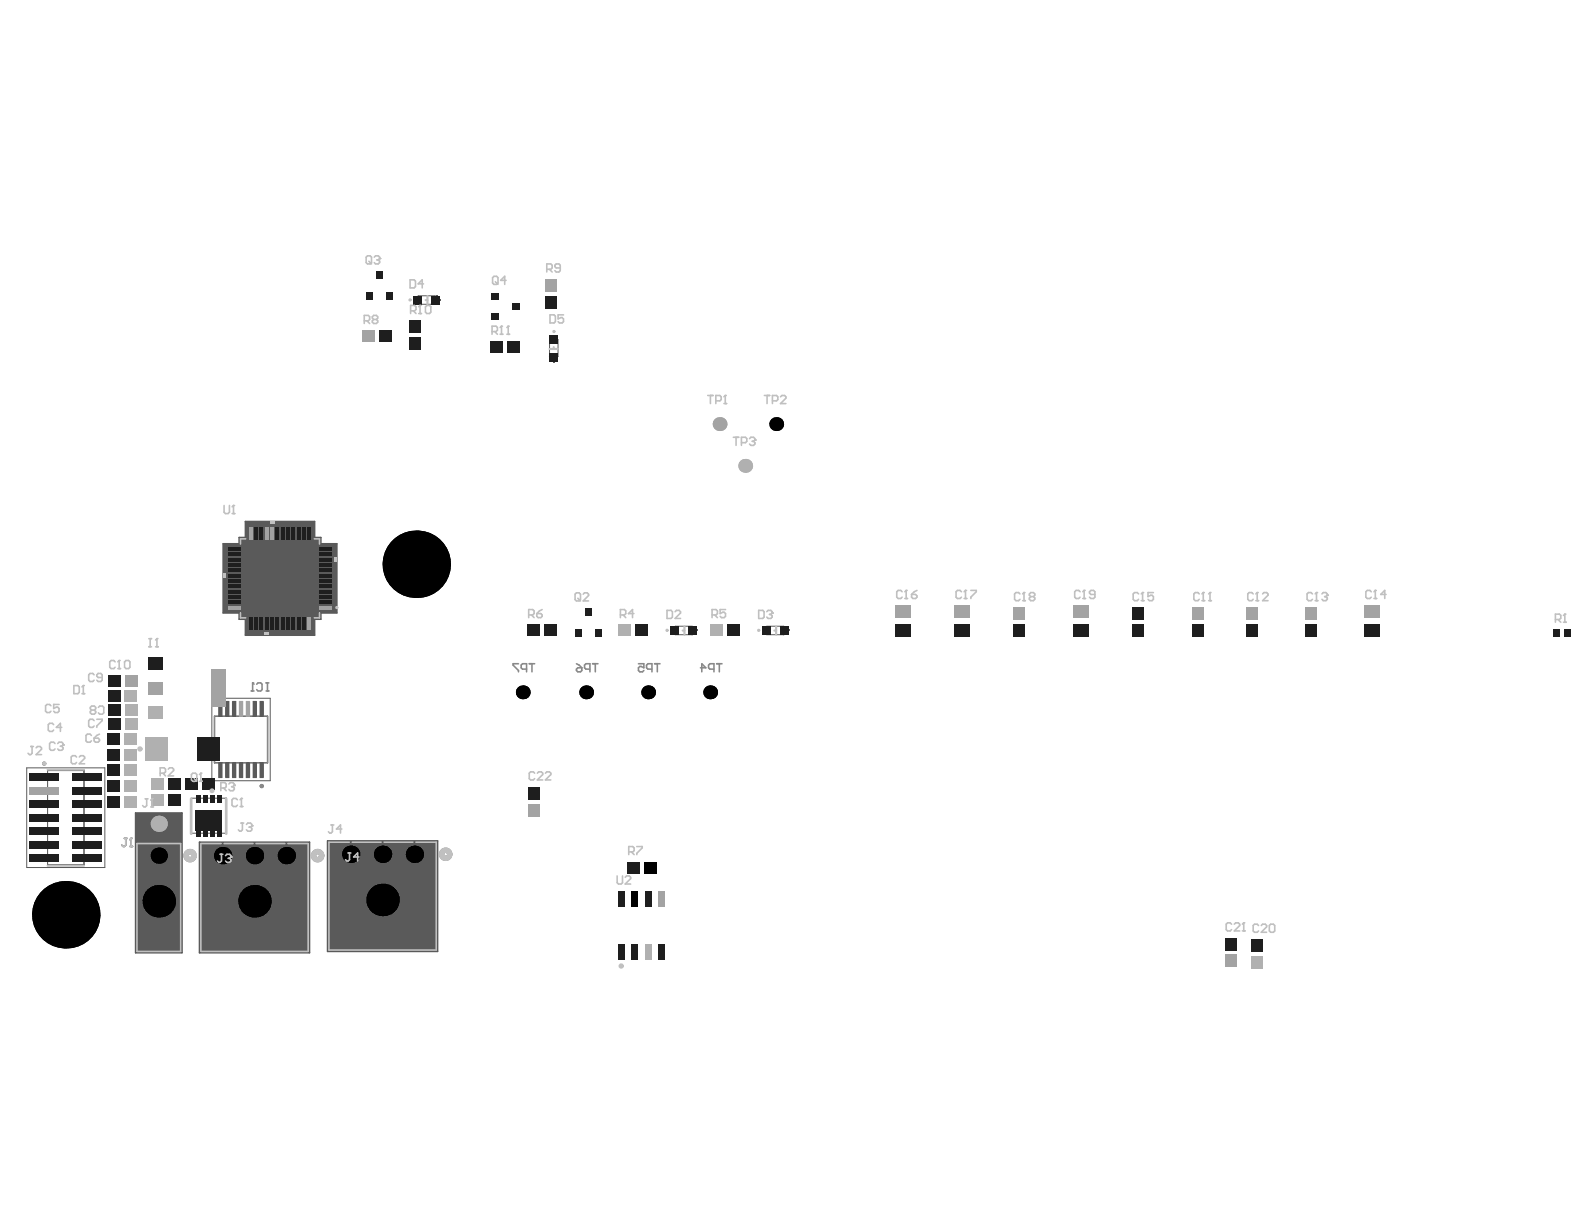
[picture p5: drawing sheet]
<svg xmlns="http://www.w3.org/2000/svg" width="279mm" height="216mm" viewBox="0 0 279 216" stroke-linecap="round" stroke-linejoin="round" font-family="sans-serif">
<path d="M37.4 123.2h10.3v14.5h-10.3z" fill="none" stroke="#5a5a5a" stroke-width=".18"/>
<g fill="#5a5a5a">
<path d="M39.4 95.9h2.8v-1.1h1.1v-2.8h12.2v2.8h1.1v1.1h2.8v12.2h-2.8v1.1h-1.1v2.8h-12.2v-2.8h-1.1v-1.1h-2.8z"/>
<path d="M135.3 110.5h.5v1.5h-.5z"/>
<path d="M137.7 110.5h.6v1.5h-.6z"/>
<path d="M119.1 110.5h.6v1.5h-.6z"/>
<path d="M121.5 110.5h.6v1.5h-.6z"/>
<path d="M23.9 143.4h8.2v24.7h-8.2z"/>
<path d="M38.3 140.8h.7v.8h-.7z"/>
<path d="M37.1 140.8h.6v.8h-.6z"/>
<path d="M35.9 140.8h.6v.8h-.6z"/>
<path d="M34.7 140.8h.6v.8h-.6z"/>
<path d="M34.5 142.9h4.6v3.3h-4.6z"/>
<path d="M38.4 146.1h.5v.9h-.5z"/>
<path d="M37.1 146.1h.6v.9h-.6z"/>
<path d="M35.9 146.1h.6v.9h-.6z"/>
<path d="M34.7 146.1h.6v.9h-.6z"/>
<path d="M96.9 59.9h1.5v.6h-1.5z"/>
<path d="M96.9 62.3h1.5v.6h-1.5z"/>
<path d="M73.8 52.2h.5v1.5h-.5z"/>
<path d="M76.2 52.2h.6v1.5h-.6z"/>
<path d="M35.2 148.6h19.4v19.5h-19.4z"/>
<path d="M57.8 148.3h19.4v19.5h-19.4z"/>
<circle cx="138.3" cy="112" r=".12"/>
<circle cx="122.1" cy="112" r=".12"/>
<circle cx="39.9" cy="140.8" r=".12"/>
<circle cx="96.9" cy="62.9" r=".12"/>
<circle cx="76.8" cy="53.7" r=".12"/>
</g>
<g fill="none" stroke="#5a5a5a" stroke-width=".29">
<path d="M39.4 95.9h2.8v-1.1h1.1v-2.8h12.2v2.8h1.1v1.1h2.8v12.2h-2.8v1.1h-1.1v2.8h-12.2v-2.8h-1.1v-1.1h-2.8zM21.9 147.9h.5M22.2 147.9v1.2l-.3 .2h-.2l-.2-.2M22.9 149.3h.5M23.1 147.9h.1M23.1 147.9v1.4M23.1 147.9l-.2 .2M23.9 143.4h8.2v24.7h-8.2zM35.2 148.6h19.4v19.5h-19.4zM38.8 150.7h.5M39.1 150.7v1.2l-.3 .2h-.2l-.2-.2M39.8 150.9l.2-.2h.5l.2 .2v.3"/>
<path d="M40.3 151.4h.2M40.5 151.4l.2 .2v.3l-.2 .2h-.5l-.2-.2M40.7 151.2h.1M40.7 151.2l-.2 .2M57.8 148.3h19.4v19.5h-19.4zM61.4 150.4h.5M61.7 150.4v1.2l-.3 .3h-.2l-.3-.3M63.3 151.2h-.9l.7-.8v1.5"/>
</g>
<g fill="none" stroke="#5a5a5a" stroke-width=".18">
<path d="M73.8 52.2h3v1.5h-3zM96.9 59.9h1.5v3h-1.5zM42.7 95.3h13.4v13.4h-13.4zM56.1 106.4l-2.4 2.3M119.1 110.5h3v1.5h-3zM135.3 110.5h3v1.5h-3zM4.7 135.4h13.8v17.6h-13.8zM24.4 149h7.2v18.6h-7.2zM33.7 140.8h6.2v6.2h-6.2zM35.7 149h18.4v18.6h-18.4zM58.3 148.8h18.4v18.5h-18.4z"/>
<circle cx="55" cy="107.2" r=".14"/>
</g>
<path d="M37.8 126.3h9.4v8.3h-9.4z" fill="none" stroke="#5a5a5a" stroke-width=".24"/>
<g fill="none" stroke="#5a5a5a" stroke-width=".37">
<circle cx="7.8" cy="134.7" r=".19"/>
<circle cx="46.2" cy="138.7" r=".19"/>
</g>
<path d="M8.4 135.9h6.4v16.7h-6.4z" fill="none" stroke="#5a5a5a" stroke-width=".19"/>
<g fill="none" stroke="#5a5a5a" stroke-width=".95">
<circle cx="28" cy="150.9" r=".71"/>
<circle cx="50.5" cy="150.9" r=".71"/>
<circle cx="73.1" cy="150.7" r=".71"/>
</g>
<g fill="#5a5a5a">
<path d="M134.5 111.1h1.3v.3h-1.3z"/>
<path d="M138.5 110.5h.3v1.2h-.3z"/>
<path d="M138 111h1.2v.3h-1.2z"/>
<path d="M118.4 111.1h1.2v.3h-1.2z"/>
<path d="M122.3 110.5h.3v1.2h-.3z"/>
<path d="M121.8 111h1.3v.3h-1.3z"/>
<path d="M97.5 59.2h.3v1.2h-.3z"/>
<path d="M97.2 63.2h1.2v.2h-1.2z"/>
<path d="M97.6 62.6h.3v1.3h-.3z"/>
<path d="M73 52.8h1.3v.3h-1.3z"/>
<path d="M77 52.2h.3v1.2h-.3z"/>
<path d="M76.5 52.7h1.2v.3h-1.2z"/>
</g>
<path d="M37.8 126.3v8.3M47.2 126.3v8.3" fill="none" stroke="#8c8c8c" stroke-width=".24"/>
<g fill="none" stroke="#8c8c8c" stroke-width=".29">
<path d="M91.5 117.1h-1v.2l1 1v.2M92.9 118h-.7l-.3-.2v-.5l.3-.2h.7v1.4M93.4 117.1h.9M93.8 117.1v1.4M101.7 117.1l.5 .2 .4 .5M101.9 117.8h.7v.5l-.2 .2h-.5l-.2-.2v-.3zM104.1 118h-.8l-.2-.2v-.5l.2-.2h.8v1.4M104.5 117.1h1M105 117.1v1.4M112.6 117.1h1v.7l-.5-.2h-.2l-.3 .2v.5l.3 .2h.4l.3-.2M115 118h-.7l-.3-.2v-.5l.3-.2h.7v1.4M115.5 117.1h.9"/>
<path d="M115.9 117.1v1.4M123.6 117.8h.9l-.7-.7v1.4M125.9 118h-.7l-.2-.2v-.5l.2-.2h.7v1.4M126.4 117.1h1M126.9 117.1v1.4M44.3 121.9h.5M44.6 120.5h.1M44.6 120.5v1.4M44.6 120.5l.2 .2M45.3 120.7l.2-.2h.5l.2 .2v.9l-.2 .3h-.5l-.2-.3M46.9 120.5h.5M46.9 121.9h.5"/>
<path d="M47.2 120.5v1.4"/>
</g>
<circle cx="46.2" cy="138.7" r=".19" fill="none" stroke="#8c8c8c" stroke-width=".37"/>
<g fill="none" stroke="#8c8c8c" stroke-width=".95">
<circle cx="33.5" cy="150.9" r=".71"/>
<circle cx="56" cy="150.9" r=".71"/>
<circle cx="78.6" cy="150.7" r=".71"/>
</g>
<g fill="#000">
<circle cx="136.9" cy="74.8" r="1.22"/>
<circle cx="73.4" cy="99.5" r="5.9"/>
<circle cx="92.2" cy="122.1" r="1.22"/>
<circle cx="114.3" cy="122.1" r="1.22"/>
<circle cx="125.3" cy="122.1" r="1.22"/>
</g>
<circle cx="126.9" cy="74.8" r="1.22" fill="#a3a3a3"/>
<circle cx="103.4" cy="122.1" r="1.22" fill="#000"/>
<circle cx="131.4" cy="82.2" r="1.22" fill="#b0b0b0"/>
<g fill="#000">
<circle cx="28" cy="150.9" r="1.43"/>
<circle cx="39.3" cy="150.9" r="1.52"/>
<circle cx="44.9" cy="159" r="2.86"/>
<circle cx="50.5" cy="150.9" r="1.52"/>
<circle cx="61.9" cy="150.7" r="1.52"/>
<circle cx="67.5" cy="158.7" r="2.86"/>
<circle cx="67.5" cy="150.7" r="1.52"/>
<circle cx="73.1" cy="150.7" r="1.52"/>
<circle cx="11.6" cy="161.4" r="5.9"/>
</g>
<circle cx="28" cy="145.3" r="1.43" fill="#b0b0b0"/>
<g fill="#000">
<circle cx="28" cy="159" r="2.86"/>
<circle cx="44.9" cy="150.9" r="1.52"/>
</g>
<g fill="#5a5a5a">
<path d="M45.9 123.6l.7 .1v2.6l-.1 .1-.7-.1v-2.6z" fill-rule="evenodd"/>
<path d="M44.7 123.6l.6 .1v2.6l-.1 .1-.6-.1v-2.6z" fill-rule="evenodd"/>
</g>
<g fill="#5a5a5a">
<path d="M45.8 123.7h.1z"/>
<path d="M45.8 126.3l.1 .1z"/>
<path d="M46.5 126.3h.1l-.1 .1z"/>
<path d="M46.5 123.6l.1 .1z"/>
<path d="M44.6 123.7h.1z"/>
<path d="M44.6 126.3l.1 .1z"/>
<path d="M45.2 126.3h.1l-.1 .1z"/>
<path d="M45.2 123.6l.1 .1z"/>
</g>
<g fill="#a3a3a3">
<path d="M43.4 123.6l.7 .1v2.6l-.1 .1-.7-.1v-2.6z" fill-rule="evenodd"/>
<path d="M42.2 123.6l.7 .1v2.6l-.1 .1-.7-.1v-2.6z" fill-rule="evenodd"/>
</g>
<g fill="#a3a3a3">
<path d="M43.3 126.3l.1 .1z"/>
<path d="M44 126.3h.1l-.1 .1z"/>
<path d="M44 123.6l.1 .1z"/>
<path d="M42.1 126.3l.1 .1z"/>
<path d="M42.8 126.3h.1l-.1 .1z"/>
<path d="M42.8 123.6l.1 .1z"/>
</g>
<g fill="#5a5a5a">
<path d="M41 123.6l.7 .1v2.6l-.1 .1-.7-.1v-2.6z" fill-rule="evenodd"/>
<path d="M39.8 123.6l.7 .1v2.6l-.1 .1-.7-.1v-2.6z" fill-rule="evenodd"/>
<path d="M38.5 123.7l.1-.1 .6 .1v2.6v.1l-.7-.1z" fill-rule="evenodd"/>
<path d="M38.5 134.5l.1-.1 .6 .1v2.7h-.7z" fill-rule="evenodd"/>
<path d="M39.7 134.5l.1-.1 .7 .1v2.7h-.1h-.7z" fill-rule="evenodd"/>
<path d="M40.9 134.5l.1-.1 .7 .1v2.7h-.1h-.7z" fill-rule="evenodd"/>
<path d="M42.1 134.5l.1-.1 .7 .1v2.7h-.1h-.7z" fill-rule="evenodd"/>
<path d="M43.3 134.5l.1-.1 .7 .1v2.7h-.1h-.7z" fill-rule="evenodd"/>
<path d="M44.6 134.5l.1-.1 .6 .1v2.7h-.1h-.6z" fill-rule="evenodd"/>
<path d="M45.8 134.5l.1-.1 .7 .1v2.7h-.1h-.7z" fill-rule="evenodd"/>
</g>
<g fill="#5a5a5a">
<path d="M40.9 123.7h.1z"/>
<path d="M40.9 126.3l.1 .1z"/>
<path d="M41.6 126.3h.1l-.1 .1z"/>
<path d="M41.6 123.6l.1 .1z"/>
<path d="M39.7 123.7h.1z"/>
<path d="M39.7 126.3l.1 .1z"/>
<path d="M40.4 126.3h.1l-.1 .1z"/>
<path d="M40.4 123.6l.1 .1z"/>
<path d="M38.5 123.7h.1z"/>
<path d="M38.5 126.3l.1 .1z"/>
<path d="M39.2 126.3v.1z"/>
<path d="M39.2 123.6v.1z"/>
<path d="M38.5 134.5h.1z"/>
<path d="M38.5 137.2h.1z"/>
<path d="M39.2 134.4v.1z"/>
<path d="M39.7 134.5h.1z"/>
<path d="M39.7 137.2h.1z"/>
<path d="M40.4 134.4l.1 .1z"/>
<path d="M40.9 134.5h.1z"/>
<path d="M40.9 137.2h.1z"/>
<path d="M41.6 137.2h.1h-.1z"/>
<path d="M41.6 134.4l.1 .1z"/>
<path d="M42.1 137.2h.1z"/>
<path d="M42.8 137.2h.1z"/>
<path d="M42.8 134.4l.1 .1z"/>
<path d="M43.3 137.2h.1z"/>
<path d="M44 137.2h.1h-.1z"/>
<path d="M44 134.4l.1 .1z"/>
<path d="M44.6 134.5h.1z"/>
<path d="M44.6 137.2h.1z"/>
<path d="M45.2 137.2h.1h-.1z"/>
<path d="M45.2 134.4l.1 .1z"/>
<path d="M45.8 134.5h.1z"/>
<path d="M45.8 137.2h.1z"/>
<path d="M46.5 134.4l.1 .1z"/>
</g>
<g fill="#000">
<circle cx="136.9" cy="74.8" r="1.22"/>
<circle cx="73.4" cy="99.5" r="5.9"/>
<circle cx="92.2" cy="122.1" r="1.22"/>
<circle cx="114.3" cy="122.1" r="1.22"/>
<circle cx="125.3" cy="122.1" r="1.22"/>
</g>
<circle cx="126.9" cy="74.8" r="1.22" fill="#a3a3a3"/>
<circle cx="103.4" cy="122.1" r="1.22" fill="#000"/>
<circle cx="131.4" cy="82.2" r="1.22" fill="#b0b0b0"/>
<g fill="#000">
<circle cx="28" cy="150.9" r="1.43"/>
<circle cx="39.3" cy="150.9" r="1.52"/>
<circle cx="44.9" cy="159" r="2.86"/>
<circle cx="50.5" cy="150.9" r="1.52"/>
<circle cx="61.9" cy="150.7" r="1.52"/>
<circle cx="67.5" cy="158.7" r="2.86"/>
<circle cx="67.5" cy="150.7" r="1.52"/>
<circle cx="73.1" cy="150.7" r="1.52"/>
<circle cx="11.6" cy="161.4" r="5.9"/>
</g>
<circle cx="28" cy="145.3" r="1.43" fill="#b0b0b0"/>
<g fill="#000">
<circle cx="28" cy="159" r="2.86"/>
<circle cx="44.9" cy="150.9" r="1.52"/>
</g>
<g fill="#1e1e1e">
<path d="M111.4 166.5h1.1v2.8h-1.1z" fill-rule="evenodd"/>
<path d="M53.3 108.9h.6v2.2h-.6z" fill-rule="evenodd"/>
<path d="M40.3 105.9h2.2v.6h-2.2z" fill-rule="evenodd"/>
<path d="M44.9 92.9h.6v2.3h-.6z" fill-rule="evenodd"/>
<path d="M48.6 92.9h.6v2.3h-.6z" fill-rule="evenodd"/>
<path d="M89.5 60.2h2.2v2.1h-2.2z" fill-rule="evenodd"/>
<path d="M72.2 56.5h2v2.2h-2z" fill-rule="evenodd"/>
<path d="M93 110.2h2.1v2h-2.1z" fill-rule="evenodd"/>
<path d="M35.6 137.3h2.2v2h-2.2z" fill-rule="evenodd"/>
<path d="M275.9 111h1.1v1.3h-1.1z" fill-rule="evenodd"/>
<path d="M86.6 55.3h1.3v1.2h-1.3z" fill-rule="evenodd"/>
<path d="M68.2 51.5h1.1v1.3h-1.1z" fill-rule="evenodd"/>
<path d="M105.1 111h1.1v1.3h-1.1z" fill-rule="evenodd"/>
<path d="M34.5 142.9h4.6v3.6h-4.6z" fill-rule="evenodd"/>
<path d="M38.3 146.2h.7v1.3h-.7z" fill-rule="evenodd"/>
<path d="M37 146.2h.8v1.3h-.8z" fill-rule="evenodd"/>
<path d="M35.8 146.2h.8v1.3h-.8z" fill-rule="evenodd"/>
<path d="M34.6 146.2h.8v1.3h-.8z" fill-rule="evenodd"/>
<path d="M5.2 145.9h5.2v1.4h-5.2z" fill-rule="evenodd"/>
<path d="M5.2 141.2h5.2v1.3h-5.2z" fill-rule="evenodd"/>
</g>
<path d="M5.2 138.8h5.2v1.4h-5.2z" fill-rule="evenodd" fill="#a3a3a3"/>
<g fill="#1e1e1e">
<path d="M26.1 116h2.6v2.2h-2.6z" fill-rule="evenodd"/>
<path d="M118.2 110.5h1.5v1.5h-1.5z" fill-rule="evenodd"/>
<path d="M34.8 130h4v4.2h-4z" fill-rule="evenodd"/>
<path d="M93.1 138.8h2v2.2h-2z" fill-rule="evenodd"/>
<path d="M216 165.4h2.1v2.2h-2.1z" fill-rule="evenodd"/>
<path d="M220.8 165.7h2v2.1h-2z" fill-rule="evenodd"/>
<path d="M189.3 110.1h2.7v2.2h-2.7z" fill-rule="evenodd"/>
<path d="M178.7 110.2h2v2.1h-2z" fill-rule="evenodd"/>
<path d="M168.4 110.1h2.7v2.2h-2.7z" fill-rule="evenodd"/>
<path d="M157.9 110.1h2.7v2.2h-2.7z" fill-rule="evenodd"/>
<path d="M199.6 107.2h2.1v2.1h-2.1z" fill-rule="evenodd"/>
<path d="M240.6 110.1h2.8v2.2h-2.8z" fill-rule="evenodd"/>
<path d="M230.3 110.2h2v2.1h-2z" fill-rule="evenodd"/>
<path d="M219.8 110.2h2.1v2.1h-2.1z" fill-rule="evenodd"/>
<path d="M210.3 110.2h2.1v2.1h-2.1z" fill-rule="evenodd"/>
<path d="M19.1 119.2h2.1v2h-2.1z" fill-rule="evenodd"/>
<path d="M19 121.8h2.2v2.1h-2.2z" fill-rule="evenodd"/>
<path d="M19.1 124.2h2.1v2.1h-2.1z" fill-rule="evenodd"/>
<path d="M19.1 126.8h2.1v2h-2.1z" fill-rule="evenodd"/>
<path d="M19 129.2h2.2v2.1h-2.2z" fill-rule="evenodd"/>
<path d="M19 132.1h2.2v2.1h-2.2z" fill-rule="evenodd"/>
<path d="M19 134.8h2.2v2.1h-2.2z" fill-rule="evenodd"/>
<path d="M19 137.7h2.2v2h-2.2z" fill-rule="evenodd"/>
<path d="M19 140.4h2.2v2.1h-2.2z" fill-rule="evenodd"/>
<path d="M29.7 140h2.1v2.1h-2.1z" fill-rule="evenodd"/>
<path d="M274 111h1.2v1.3h-1.2z" fill-rule="evenodd"/>
</g>
<path d="M56.2 106.9h2.3v.6h-2.3z" fill-rule="evenodd" fill="#a3a3a3"/>
<g fill="#1e1e1e">
<path d="M56.2 105.9h2.3v.6h-2.3z" fill-rule="evenodd"/>
<path d="M56.2 105h2.3v.6h-2.3z" fill-rule="evenodd"/>
<path d="M56.2 104.1h2.3v.5h-2.3z" fill-rule="evenodd"/>
<path d="M56.2 103.1h2.3v.6h-2.3z" fill-rule="evenodd"/>
<path d="M56.2 102.2h2.3v.6h-2.3z" fill-rule="evenodd"/>
<path d="M56.2 101.3h2.3v.5h-2.3z" fill-rule="evenodd"/>
<path d="M56.2 100.3h2.3v.6h-2.3z" fill-rule="evenodd"/>
<path d="M56.2 99.4h2.3v.6h-2.3z" fill-rule="evenodd"/>
<path d="M56.2 98.5h2.3v.5h-2.3z" fill-rule="evenodd"/>
<path d="M56.2 97.5h2.3v.6h-2.3z" fill-rule="evenodd"/>
<path d="M56.2 96.6h2.3v.6h-2.3z" fill-rule="evenodd"/>
<path d="M54.3 92.9h.5v2.3h-.5z" fill-rule="evenodd"/>
<path d="M53.3 92.9h.6v2.3h-.6z" fill-rule="evenodd"/>
<path d="M52.4 92.9h.6v2.3h-.6z" fill-rule="evenodd"/>
<path d="M51.4 92.9h.6v2.3h-.6z" fill-rule="evenodd"/>
<path d="M50.5 92.9h.6v2.3h-.6z" fill-rule="evenodd"/>
<path d="M49.6 92.9h.5v2.3h-.5z" fill-rule="evenodd"/>
</g>
<g fill="#a3a3a3">
<path d="M47.7 92.9h.6v2.3h-.6z" fill-rule="evenodd"/>
<path d="M46.8 92.9h.5v2.3h-.5z" fill-rule="evenodd"/>
</g>
<path d="M45.8 92.9h.6v2.3h-.6z" fill-rule="evenodd" fill="#1e1e1e"/>
<path d="M44 92.9h.5v2.3h-.5z" fill-rule="evenodd" fill="#a3a3a3"/>
<g fill="#1e1e1e">
<path d="M40.3 96.6h2.2v.6h-2.2z" fill-rule="evenodd"/>
<path d="M40.3 97.5h2.2v.6h-2.2z" fill-rule="evenodd"/>
<path d="M40.3 98.5h2.2v.5h-2.2z" fill-rule="evenodd"/>
<path d="M40.3 99.4h2.2v.6h-2.2z" fill-rule="evenodd"/>
<path d="M40.3 100.3h2.2v.6h-2.2z" fill-rule="evenodd"/>
<path d="M40.3 101.3h2.2v.5h-2.2z" fill-rule="evenodd"/>
<path d="M40.3 102.2h2.2v.6h-2.2z" fill-rule="evenodd"/>
<path d="M40.3 103.1h2.2v.6h-2.2z" fill-rule="evenodd"/>
<path d="M40.3 104.1h2.2v.5h-2.2z" fill-rule="evenodd"/>
<path d="M40.3 105h2.2v.6h-2.2z" fill-rule="evenodd"/>
</g>
<path d="M40.3 106.9h2.2v.6h-2.2z" fill-rule="evenodd" fill="#a3a3a3"/>
<g fill="#1e1e1e">
<path d="M44 108.9h.5v2.2h-.5z" fill-rule="evenodd"/>
<path d="M44.9 108.9h.6v2.2h-.6z" fill-rule="evenodd"/>
<path d="M45.8 108.9h.6v2.2h-.6z" fill-rule="evenodd"/>
<path d="M46.8 108.9h.5v2.2h-.5z" fill-rule="evenodd"/>
<path d="M47.7 108.9h.6v2.2h-.6z" fill-rule="evenodd"/>
<path d="M48.6 108.9h.6v2.2h-.6z" fill-rule="evenodd"/>
<path d="M49.6 108.9h.5v2.2h-.5z" fill-rule="evenodd"/>
<path d="M50.5 108.9h.6v2.2h-.6z" fill-rule="evenodd"/>
<path d="M51.4 108.9h.6v2.2h-.6z" fill-rule="evenodd"/>
<path d="M52.4 108.9h.6v2.2h-.6z" fill-rule="evenodd"/>
</g>
<g fill="#a3a3a3">
<path d="M54.3 108.9h.5v2.2h-.5z" fill-rule="evenodd"/>
<path d="M240.6 106.8h2.8v2.2h-2.8z" fill-rule="evenodd"/>
<path d="M230.3 107.2h2v2.1h-2z" fill-rule="evenodd"/>
<path d="M219.8 107.2h2.1v2.1h-2.1z" fill-rule="evenodd"/>
<path d="M210.3 107.2h2.1v2.1h-2.1z" fill-rule="evenodd"/>
</g>
<path d="M199.6 110.2h2.1v2.1h-2.1z" fill-rule="evenodd" fill="#1e1e1e"/>
<g fill="#a3a3a3">
<path d="M189.3 106.8h2.7v2.2h-2.7z" fill-rule="evenodd"/>
<path d="M178.7 107.2h2v2.1h-2z" fill-rule="evenodd"/>
<path d="M168.4 106.8h2.7v2.2h-2.7z" fill-rule="evenodd"/>
<path d="M157.9 106.8h2.7v2.2h-2.7z" fill-rule="evenodd"/>
</g>
<g fill="#1e1e1e">
<path d="M5.2 136.4h5.2v1.4h-5.2z" fill-rule="evenodd"/>
<path d="M12.8 136.4h5.2v1.4h-5.2z" fill-rule="evenodd"/>
<path d="M12.8 138.8h5.2v1.4h-5.2z" fill-rule="evenodd"/>
<path d="M12.8 141.2h5.2v1.3h-5.2z" fill-rule="evenodd"/>
<path d="M5.2 143.5h5.2v1.4h-5.2z" fill-rule="evenodd"/>
<path d="M12.8 143.5h5.2v1.4h-5.2z" fill-rule="evenodd"/>
<path d="M12.8 145.9h5.2v1.4h-5.2z" fill-rule="evenodd"/>
<path d="M5.2 148.3h5.2v1.4h-5.2z" fill-rule="evenodd"/>
<path d="M12.8 148.3h5.2v1.4h-5.2z" fill-rule="evenodd"/>
<path d="M5.2 150.7h5.2v1.4h-5.2z" fill-rule="evenodd"/>
<path d="M12.8 150.7h5.2v1.4h-5.2z" fill-rule="evenodd"/>
<path d="M134.4 110.5h1.5v1.5h-1.5z" fill-rule="evenodd"/>
<path d="M137.6 110.5h1.5v1.5h-1.5z" fill-rule="evenodd"/>
<path d="M128.3 110.2h2.2v2h-2.2z" fill-rule="evenodd"/>
</g>
<path d="M125.3 110.2h2.2v2h-2.2z" fill-rule="evenodd" fill="#b0b0b0"/>
<g fill="#1e1e1e">
<path d="M121.4 110.5h1.5v1.5h-1.5z" fill-rule="evenodd"/>
<path d="M112.1 110.2h2.2v2h-2.2z" fill-rule="evenodd"/>
</g>
<path d="M109.1 110.2h2.2v2h-2.2z" fill-rule="evenodd" fill="#b0b0b0"/>
<g fill="#1e1e1e">
<path d="M101.5 111h1.1v1.3h-1.1z" fill-rule="evenodd"/>
<path d="M103.3 107.2h1.1v1.3h-1.1z" fill-rule="evenodd"/>
<path d="M96 110.2h2.1v2h-2.1z" fill-rule="evenodd"/>
</g>
<path d="M25.6 130h4.1v4.2h-4.1z" fill-rule="evenodd" fill="#b0b0b0"/>
<path d="M29.7 137.3h2.1v2h-2.1z" fill-rule="evenodd" fill="#1e1e1e"/>
<g fill="#b0b0b0">
<path d="M26.7 137.3h2.1v2h-2.1z" fill-rule="evenodd"/>
<path d="M22.1 124.2h2.1v2.1h-2.1z" fill-rule="evenodd"/>
<path d="M22 126.8h2.2v2h-2.2z" fill-rule="evenodd"/>
<path d="M22 129.2h2.2v2.1h-2.2z" fill-rule="evenodd"/>
<path d="M22 132.1h2.2v2.1h-2.2z" fill-rule="evenodd"/>
<path d="M22 134.8h2.2v2.1h-2.2z" fill-rule="evenodd"/>
<path d="M22 137.7h2.2v2h-2.2z" fill-rule="evenodd"/>
<path d="M22 140.4h2.2v2.1h-2.2z" fill-rule="evenodd"/>
<path d="M26.7 140h2.1v2.1h-2.1z" fill-rule="evenodd"/>
</g>
<g fill="#1e1e1e">
<path d="M32.6 137.3h2.2v2h-2.2z" fill-rule="evenodd"/>
<path d="M38.3 140.2h.7v1.3h-.7z" fill-rule="evenodd"/>
<path d="M37 140.2h.8v1.3h-.8z" fill-rule="evenodd"/>
<path d="M35.8 140.2h.8v1.3h-.8z" fill-rule="evenodd"/>
<path d="M34.6 140.2h.8v1.3h-.8z" fill-rule="evenodd"/>
</g>
<path d="M26.1 120.3h2.6v2.2h-2.6z" fill-rule="evenodd" fill="#a3a3a3"/>
<path d="M26.1 124.6h2.6v2.2h-2.6z" fill-rule="evenodd" fill="#b0b0b0"/>
<g fill="#a3a3a3">
<path d="M37.3 118.1h2.6v6.6h-2.6z" fill-rule="evenodd"/>
<path d="M22.1 119.2h2.1v2h-2.1z" fill-rule="evenodd"/>
</g>
<path d="M22 121.8h2.2v2.1h-2.2z" fill-rule="evenodd" fill="#b0b0b0"/>
<g fill="#a3a3a3">
<path d="M93.1 141.8h2v2.2h-2z" fill-rule="evenodd"/>
<path d="M116.1 157.2h1.2v2.8h-1.2z" fill-rule="evenodd"/>
</g>
<path d="M113.8 157.2h1.1v2.8h-1.1z" fill-rule="evenodd" fill="#1e1e1e"/>
<path d="M111.4 157.2h1.1v2.8h-1.1z" fill-rule="evenodd" fill="#000"/>
<g fill="#1e1e1e">
<path d="M109 157.2h1.1v2.8h-1.1z" fill-rule="evenodd"/>
<path d="M116.1 166.5h1.2v2.8h-1.2z" fill-rule="evenodd"/>
</g>
<path d="M113.8 166.5h1.1v2.8h-1.1z" fill-rule="evenodd" fill="#b0b0b0"/>
<path d="M109 166.5h1.1v2.8h-1.1z" fill-rule="evenodd" fill="#1e1e1e"/>
<path d="M113.6 152h2.2v2.1h-2.2z" fill-rule="evenodd" fill="#000"/>
<path d="M110.6 152h2.2v2.1h-2.2z" fill-rule="evenodd" fill="#1e1e1e"/>
<path d="M220.8 168.7h2v2.1h-2z" fill-rule="evenodd" fill="#b0b0b0"/>
<path d="M216 168.4h2.1v2.2h-2.1z" fill-rule="evenodd" fill="#a3a3a3"/>
<g fill="#1e1e1e">
<path d="M96.9 59.1h1.5v1.5h-1.5z" fill-rule="evenodd"/>
<path d="M96.9 62.3h1.5v1.5h-1.5z" fill-rule="evenodd"/>
<path d="M96.2 52.2h2v2.2h-2z" fill-rule="evenodd"/>
</g>
<path d="M96.2 49.2h2v2.2h-2z" fill-rule="evenodd" fill="#a3a3a3"/>
<g fill="#1e1e1e">
<path d="M72.9 52.2h1.5v1.5h-1.5z" fill-rule="evenodd"/>
<path d="M76.1 52.2h1.5v1.5h-1.5z" fill-rule="evenodd"/>
<path d="M67 58.3h2.1v2.1h-2.1z" fill-rule="evenodd"/>
</g>
<path d="M64 58.3h2.1v2.1h-2.1z" fill-rule="evenodd" fill="#a3a3a3"/>
<g fill="#1e1e1e">
<path d="M86.6 51.8h1.3v1.1h-1.3z" fill-rule="evenodd"/>
<path d="M90.3 53.6h1.3v1.1h-1.3z" fill-rule="evenodd"/>
<path d="M64.7 51.5h1.1v1.3h-1.1z" fill-rule="evenodd"/>
<path d="M66.4 47.8h1.2v1.3h-1.2z" fill-rule="evenodd"/>
<path d="M86.5 60.2h2.2v2.1h-2.2z" fill-rule="evenodd"/>
<path d="M72.2 59.5h2v2.2h-2z" fill-rule="evenodd"/>
</g>
<g fill="#c0c0c0">
<path d="M58.9 98.4h.5v.7h-.5z"/>
<path d="M47.6 92h.7v.5h-.7z"/>
<path d="M39.4 101.2h.4v.7h-.4z"/>
<path d="M46.7 111.6h.7v.4h-.7z"/>
</g>
<g fill="none" stroke="#c0c0c0" stroke-width=".29">
<path d="M64.2 56.6h.8l.2-.3v-.4l-.2-.3h-.8v1.5M64.6 45.4l.2-.3h.5l.2 .3v.9l-.2 .3h-.5l-.2-.3zM64.7 56.6l.5 .5M65.1 46.1l.4 .5M65.9 56.3l-.2-.2v-.2l.2-.3h.5l.2 .3v.2l-.2 .2M65.9 56.3l-.2 .3v.2l.2 .3h.5l.2-.3v-.2l-.2-.3M65.9 56.3h.5M66 45.4l.2-.3h.5l.3 .3v.2M66.5 45.8h.2M66.7 45.8l.3 .3v.2l-.3 .3h-.5l-.2-.3M67 45.6h.1M67 45.6l-.3 .2"/>
<path d="M72.3 49.4h.7l.3 .2v.9l-.3 .3h-.7zM72.4 54.8h.7l.3-.2v-.5l-.3-.2h-.7v1.4M72.9 54.8l.5 .5M73.9 55.3h.4M74.1 53.9h.1M74.1 53.9l-.2 .2M74.1 53.9v1.4M74.7 50.1h-.9l.7-.7v1.4M75 54.1l.3-.2h.5l.2 .2v1l-.2 .2h-.5l-.3-.2zM86.8 58.5h.7l.2-.2v-.5l-.2-.3h-.7v1.5M86.9 49l.2-.3h.5l.2 .3v.9l-.2 .3h-.5l-.2-.3zM87.3 58.5l.4 .5"/>
<path d="M87.4 49.7l.4 .5M88.2 59h.5M88.5 57.5h.1M88.5 57.5l-.3 .3M88.5 57.5v1.5M89.3 49.5h-1l.7-.8v1.5M89.4 59h.5M89.6 57.5h.1M89.6 57.5v1.5M89.6 57.5l-.2 .3M96.4 47.5h.8l.2-.2v-.5l-.2-.2h-.8v1.4M96.9 47.5l.5 .5"/>
<path d="M97 55.5h.7l.3 .3v.9l-.3 .3h-.7zM98.8 47.3h-.7l-.2-.3v-.2l.2-.2h.5l.2 .2v.9l-.2 .3h-.5l-.2-.3M99.4 55.5h-1v.8l.5-.3h.3l.2 .3v.4l-.2 .3h-.5l-.3-.3M124.8 69.8h1M125.3 69.8v1.4M126.3 70.7h.7l.2-.2v-.5l-.2-.2h-.7v1.4M127.7 71.2h.5M127.9 69.8h.1M127.9 69.8l-.2 .2M127.9 69.8v1.4M129.4 77.1h.9M129.8 77.1v1.5"/>
<path d="M130.8 78.1h.7l.2-.3v-.4l-.2-.3h-.7v1.5M132.2 77.4l.2-.3h.5l.3 .3v.2M132.7 77.8h.2M132.9 77.8l.3 .3v.2l-.3 .3h-.5l-.2-.3M133.2 77.6h.1M133.2 77.6l-.3 .2M134.8 69.8h1M135.3 69.8v1.4M136.3 70.7h.7l.2-.2v-.5l-.2-.2h-.7v1.4M137.7 70l.2-.2h.5l.2 .2v.2l-.9 1h.9M39.5 89.2v1.2l.3 .2h.4l.3-.2v-1.2M40.9 90.6h.5"/>
<path d="M41.2 89.2h.1M41.2 89.2v1.4M41.2 89.2l-.3 .2M43.3 95.1h-.9v.9M55.4 95.1h1v.9M16.6 119l-.2-.2h-.5l-.3 .2v1l.3 .2h.5l.2-.2M18 119.5h-.7l-.2-.2v-.3l.2-.2h.5l.2 .2v1l-.2 .2h-.5l-.2-.2M20.3 116.7l-.2-.2h-.5l-.2 .2v1l.2 .2h.5l.2-.2M20.8 117.9h.5M21 116.5h.1M21 116.5v1.4M21 116.5l-.2 .2"/>
<path d="M22 116.7l.2-.2h.5l.2 .2v1l-.2 .2h-.5l-.2-.2zM26.3 112.7h.4M26.3 114.1h.4M26.5 112.7v1.4M27.4 114.1h.5M27.7 112.7h.1M27.7 112.7v1.4M27.7 112.7l-.3 .2M42.4 108.1v.9h.9M56.4 108.1v.9h-1M93.3 108.5h.7l.2-.3v-.4l-.2-.3h-.7v1.4M93.7 108.5l.5 .4"/>
<path d="M94.7 108.2h.7l.2 .3v.2l-.2 .2h-.5l-.2-.2zM95.6 107.5l-.4 .3-.5 .4M101.4 104.8l.3-.2h.5l.2 .2v1l-.2 .2h-.5l-.3-.2zM101.9 105.5l.5 .5M102.9 104.8l.2-.2h.5l.2 .2v.2l-.9 1h.9M109.4 108.5h.7l.3-.3v-.4l-.3-.3h-.7v1.4M109.9 108.5l.5 .4M111.8 108.2h-.9l.7-.7v1.4M117.7 107.7h.7l.2 .2v1l-.2 .2h-.7zM119.1 107.9l.2-.2h.5l.2 .2v.2l-.9 1h.9M125.6 108.5h.7l.2-.3v-.4l-.2-.3h-.7v1.4M126.1 108.5l.4 .4"/>
<path d="M128 107.5h-1v.7l.5-.2h.2l.3 .2v.5l-.3 .2h-.4l-.3-.2M133.8 107.7h.7l.3 .2v1l-.3 .2h-.7zM135.3 107.9l.2-.2h.5l.2 .2v.2M135.7 108.4h.3M136 108.4l.2 .2v.3l-.2 .2h-.5l-.2-.2M136.2 108.1h.1M136.2 108.1l-.2 .3M159.1 104.4l-.2-.3h-.5l-.2 .3v.9l.2 .3h.5l.2-.3M159.6 105.6h.5M159.8 104.1h.1M159.8 104.1v1.5M159.8 104.1l-.2 .3"/>
<path d="M160.8 104.9h.7l.2 .2v.2l-.2 .3h-.5l-.2-.3zM161.7 104.1l-.4 .3-.5 .5M169.6 104.4l-.2-.3h-.5l-.3 .3v.9l.3 .3h.5l.2-.3M170.1 105.6h.4M170.3 104.1h.1M170.3 104.1v1.5M170.3 104.1l-.2 .3M171.3 104.1h.9v.3l-.9 .9v.3M179.9 104.8l-.2-.3h-.5l-.2 .3v.9l.2 .2h.5l.2-.2M180.4 105.9h.5M180.6 104.5h.1M180.6 104.5v1.4"/>
<path d="M180.6 104.5l-.2 .3M181.8 105.2l-.2-.2v-.2l.2-.3h.5l.2 .3v.2l-.2 .2M181.8 105.2l-.2 .3v.2l.2 .2h.5l.2-.2v-.2l-.2-.3M181.8 105.2h.5M190.5 104.4l-.2-.3h-.5l-.2 .3v.9l.2 .3h.5l.2-.3M191 105.6h.5M191.2 104.1h.1M191.2 104.1v1.5M191.2 104.1l-.2 .3M193.1 104.9h-.7l-.2-.3v-.2l.2-.3h.5l.2 .3v.9l-.2 .3h-.5l-.2-.3M200.8 104.8l-.2-.3h-.5l-.2 .3v.9l.2 .2h.5l.2-.2M201.3 105.9h.5"/>
<path d="M201.5 104.5h.1M201.5 104.5v1.4M201.5 104.5l-.2 .3M203.4 104.5h-.9v.7l.5-.2h.2l.2 .2v.5l-.2 .2h-.5l-.2-.2M211.5 104.8l-.2-.3h-.5l-.2 .3v.9l.2 .2h.5l.2-.2M212 105.9h.5M212.2 104.5h.1M212.2 104.5v1.4M212.2 104.5l-.2 .3M213.2 105.9h.5M213.4 104.5h.1M213.4 104.5v1.4"/>
<path d="M213.4 104.5l-.2 .3M221 104.8l-.2-.3h-.5l-.2 .3v.9l.2 .2h.5l.2-.2M221.5 105.9h.5M221.8 104.5h.1M221.8 104.5v1.4M221.8 104.5l-.3 .3M222.7 104.8l.2-.3h.5l.3 .3v.2l-1 .9h1M231.5 104.8l-.2-.3h-.5l-.2 .3v.9l.2 .2h.5l.2-.2M232 105.9h.5M232.2 104.5h.1M232.2 104.5v1.4M232.2 104.5l-.2 .3"/>
<path d="M233.2 104.8l.2-.3h.5l.2 .3v.2M233.6 105.2h.3M233.9 105.2l.2 .3v.2l-.2 .2h-.5l-.2-.2M234.1 105h.1M234.1 105l-.2 .2M241.9 104.4l-.3-.3h-.4l-.3 .3v.9l.3 .3h.4l.3-.3M242.4 105.6h.4M242.6 104.1h.1M242.6 104.1v1.5M242.6 104.1l-.2 .3M244.5 104.9h-1l.8-.8v1.5M274.4 109.3h.7l.2-.3v-.4l-.2-.3h-.7v1.5"/>
<path d="M274.8 109.3l.5 .5M275.8 109.8h.5M276 108.3h.1M276 108.3l-.2 .3M276 108.3v1.5M5.4 131.7h.5M5.7 131.7v1.2l-.3 .2h-.2l-.3-.2M6.4 131.9l.2-.2h.5l.2 .2v.3l-.9 .9h.9M9 124.5l-.2-.2h-.5l-.3 .2v.9l.3 .3h.5l.2-.3M9.5 127.8l-.3-.2h-.4l-.3 .2v1l.3 .2h.4l.3-.2M9.7 131.2l-.2-.3h-.5l-.2 .3v.9l.2 .2h.5l.2-.2M10.2 131.2l.2-.3h.5l.2 .3v.2"/>
<path d="M10.4 124.3h-.9v.7l.4-.3h.3l.2 .3v.4l-.2 .3h-.5l-.2-.3M10.7 131.6h.2M10.9 128.3h-1l.8-.7v1.4M10.9 131.6l.2 .3v.2l-.2 .2h-.5l-.2-.2M11.1 131.4h.1M11.1 131.4l-.2 .2M13 120.9h.7l.3 .3v.9l-.3 .3h-.7zM13.5 133.5l-.2-.2h-.5l-.2 .2v1l.2 .2h.5l.2-.2M14 133.5l.2-.2h.5l.2 .2v.3l-.9 .9h.9M14.5 122.4h.4M14.7 120.9h.1M14.7 120.9v1.5"/>
<path d="M14.7 120.9l-.2 .3M16.1 129.7l-.2-.2h-.5l-.2 .2v1l.2 .2h.5l.2-.2M16.2 125.3l-.3 .2v.2l.3 .3h.4l.3-.3v-.2l-.3-.2M16.2 125.3l-.3-.3v-.2l.3-.3h.4l.3 .3v.2l-.3 .3M16.2 125.3h.4M16.6 127.1l-.2-.2h-.5l-.3 .2v1l.3 .2h.5l.2-.2M16.6 130.2h.7l.2 .2v.3l-.2 .2h-.5l-.2-.2zM17.1 126.9h.9v.2l-.9 1v.2M17.4 124.8l.2-.3h.5l.2 .3v.9l-.2 .3h-.5l-.2-.3M17.5 129.5l-.4 .2-.5 .5M28.2 136.4h.8l.2-.3v-.4l-.2-.3h-.8v1.5M28.7 136.4l.5 .5"/>
<path d="M29.7 135.7l.2-.3h.5l.2 .3v.2l-.9 1h.9M34 136.4h.5l.2 .2v1l-.2 .2h-.5l-.2-.2v-1zM34.2 137.3l.5 .5M35.2 137.8h.5M35.4 136.4h.1M35.4 136.4v1.4M35.4 136.4l-.2 .2M38.9 139h.8l.2-.2v-.5l-.2-.3h-.8v1.5M39.4 139l.5 .5M40.4 138.3l.2-.3h.5l.2 .3v.2M40.9 138.8h.2M41.1 138.8l.2 .2v.2l-.2 .3h-.5l-.2-.3"/>
<path d="M41.3 138.5h.1M41.3 138.5l-.2 .3M94.3 136.4l-.2-.3h-.5l-.2 .3v.9l.2 .3h.5l.2-.3M94.8 136.4l.2-.3h.5l.2 .3v.2l-.9 1h.9M96.2 136.4l.2-.3h.5l.3 .3v.2l-1 1h1M21.9 147.9h.5M22.2 147.9v1.2l-.3 .2h-.2l-.2-.2M22.9 149.3h.5M23.1 147.9h.1M23.1 147.9v1.4M23.1 147.9l-.2 .2M24.2 148.8h7.7v19h-7.7z"/>
<path d="M25.6 140.9h.5M25.9 140.9v1.2l-.3 .2h-.2l-.2-.2M26.6 142.3h.5M26.8 140.9h.1M26.8 140.9v1.4M26.8 140.9l-.2 .2M38.8 150.7h.5M39 148.8h-3.6v19h19v-19h-3.6M39.1 150.7v1.2l-.3 .2h-.2l-.2-.2M39.5 148.8h5.1M39.8 150.9l.2-.2h.5l.2 .2v.3M40.3 151.4h.2"/>
<path d="M40.5 151.4l.2 .2v.3l-.2 .2h-.5l-.2-.2M40.7 151.2h.1M40.7 151.2l-.2 .2M41.9 141.1l-.3-.3h-.4l-.3 .3v.9l.3 .3h.4l.3-.3M42.3 142.3h.5M42.5 145.2h.5M42.6 140.8h.1M42.6 140.8v1.5M42.6 140.8l-.3 .3M42.8 145.2v1.2l-.3 .2h-.2l-.3-.2M43.5 145.4l.2-.2h.5l.2 .2v.3M43.9 145.9h.3"/>
<path d="M44.2 145.9l.2 .2v.3l-.2 .2h-.5l-.2-.2M44.4 145.7h.1M44.4 145.7l-.2 .2M45.2 148.8h5M58.4 145.5h.5M58.6 145.5v1.2l-.2 .2h-.2l-.3-.2M60.3 146.2h-.9l.7-.7v1.4M61.4 150.4h.5M61.6 148.6h-3.6v19h18.9v-19h-3.5M61.7 150.4v1.2l-.3 .3h-.2l-.3-.3M62.1 148.6h5.1M63.3 151.2h-.9l.7-.8v1.5"/>
<path d="M67.7 148.6h5.1M108.9 154.5v1.2l.2 .2h.5l.2-.2v-1.2M110.3 154.7l.2-.2h.5l.2 .2v.3l-.9 .9h.9M110.9 150.3h.7l.3-.3v-.4l-.3-.3h-.7v1.4M111.4 150.3l.5 .4M112.3 149.3h1v.3l-1 .9v.2M217.2 163l-.2-.2h-.5l-.2 .2v1l.2 .2h.5l.2-.2M217.7 163l.3-.2h.4l.3 .2v.3l-1 .9h1M219.1 164.2h.5M219.4 162.8h.1M219.4 162.8v1.4M219.4 162.8l-.3 .2"/>
<path d="M222 163.3l-.2-.3h-.5l-.3 .3v.9l.3 .2h.5l.2-.2M222.5 163.3l.2-.3h.5l.2 .3v.2l-.9 .9h.9M223.9 163.3l.2-.3h.5l.2 .3v.9l-.2 .2h-.5l-.2-.2z"/>
<circle cx="72.3" cy="52.9" r=".14"/>
<circle cx="97.7" cy="58.5" r=".14"/>
<circle cx="59.4" cy="107.2" r=".14"/>
<circle cx="117.7" cy="111.2" r=".14"/>
<circle cx="133.8" cy="111.2" r=".14"/>
</g>
<g fill="none" stroke="#c0c0c0" stroke-width=".37">
<path d="M8.4 135.8h6.4M8.4 152.7h6.4"/>
<circle cx="7.8" cy="134.7" r=".19"/>
</g>
<path d="M75.1 52.9h.3M75.4 52.2v1.5M96.9 61.6h1.5M97.7 61.2v.4M120.4 111.2h.3M120.7 110.5v1.5M136.6 111.2h.3M136.9 110.5v1.5" fill="none" stroke="#c0c0c0" stroke-width=".38"/>
<g fill="none" stroke="#c0c0c0" stroke-width=".48">
<path d="M33.7 140.9v6.2M39.9 140.9v6.2"/>
<circle cx="37.4" cy="139.5" r=".19"/>
</g>
<g fill="none" stroke="#c0c0c0" stroke-width=".95">
<circle cx="33.5" cy="150.9" r=".71"/>
<circle cx="56" cy="150.9" r=".71"/>
<circle cx="78.6" cy="150.7" r=".71"/>
</g>
<g fill="none" stroke="#c0c0c0" stroke-width=".47">
<circle cx="24.7" cy="132.1" r=".23"/>
<circle cx="109.6" cy="170.4" r=".23"/>
</g>
</svg>
